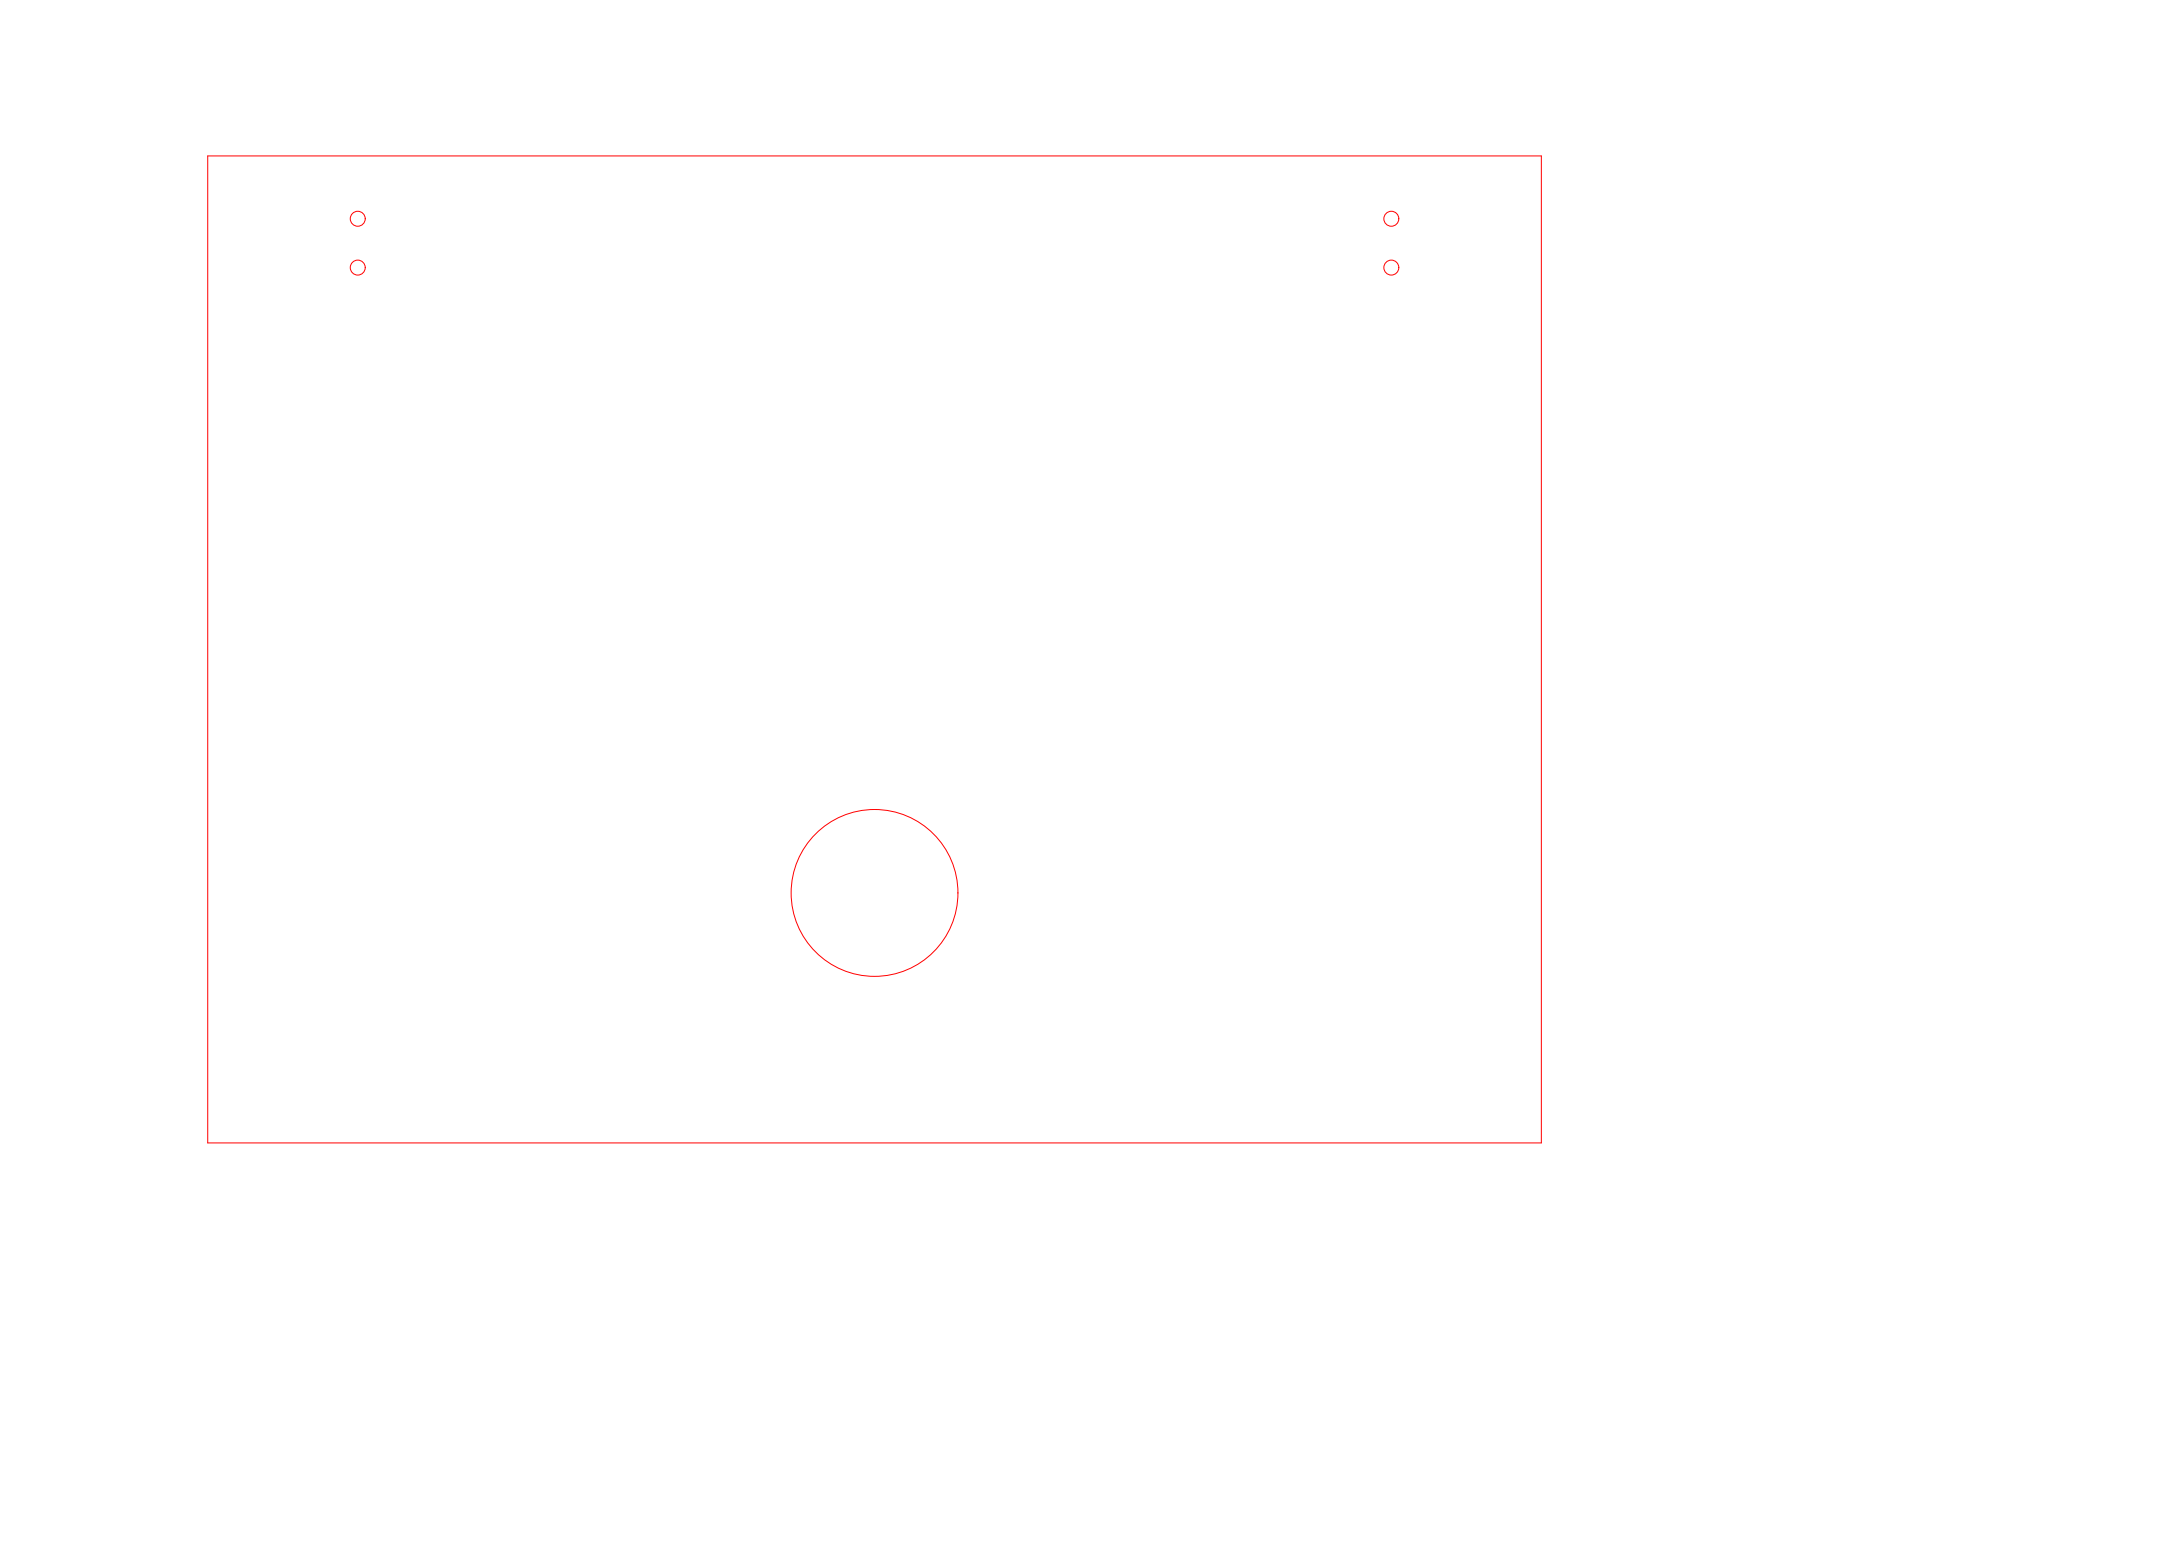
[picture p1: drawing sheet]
<svg xmlns="http://www.w3.org/2000/svg" width="653mm" height="462mm" viewBox="0 0 653 462" stroke-linecap="round" stroke-linejoin="round" font-family="sans-serif">
<!-- layer: 0 -->
<g fill="none" stroke="#f00" stroke-width=".3">
<path d="M62.3 46.8h400.1v296h-400.1z"/>
<circle cx="107.3" cy="65.6" r="2.24"/>
<circle cx="417.4" cy="65.6" r="2.24"/>
<circle cx="107.3" cy="80.2" r="2.24"/>
<circle cx="417.4" cy="80.2" r="2.24"/>
<circle cx="262.3" cy="267.8" r="25"/>
</g>
</svg>
